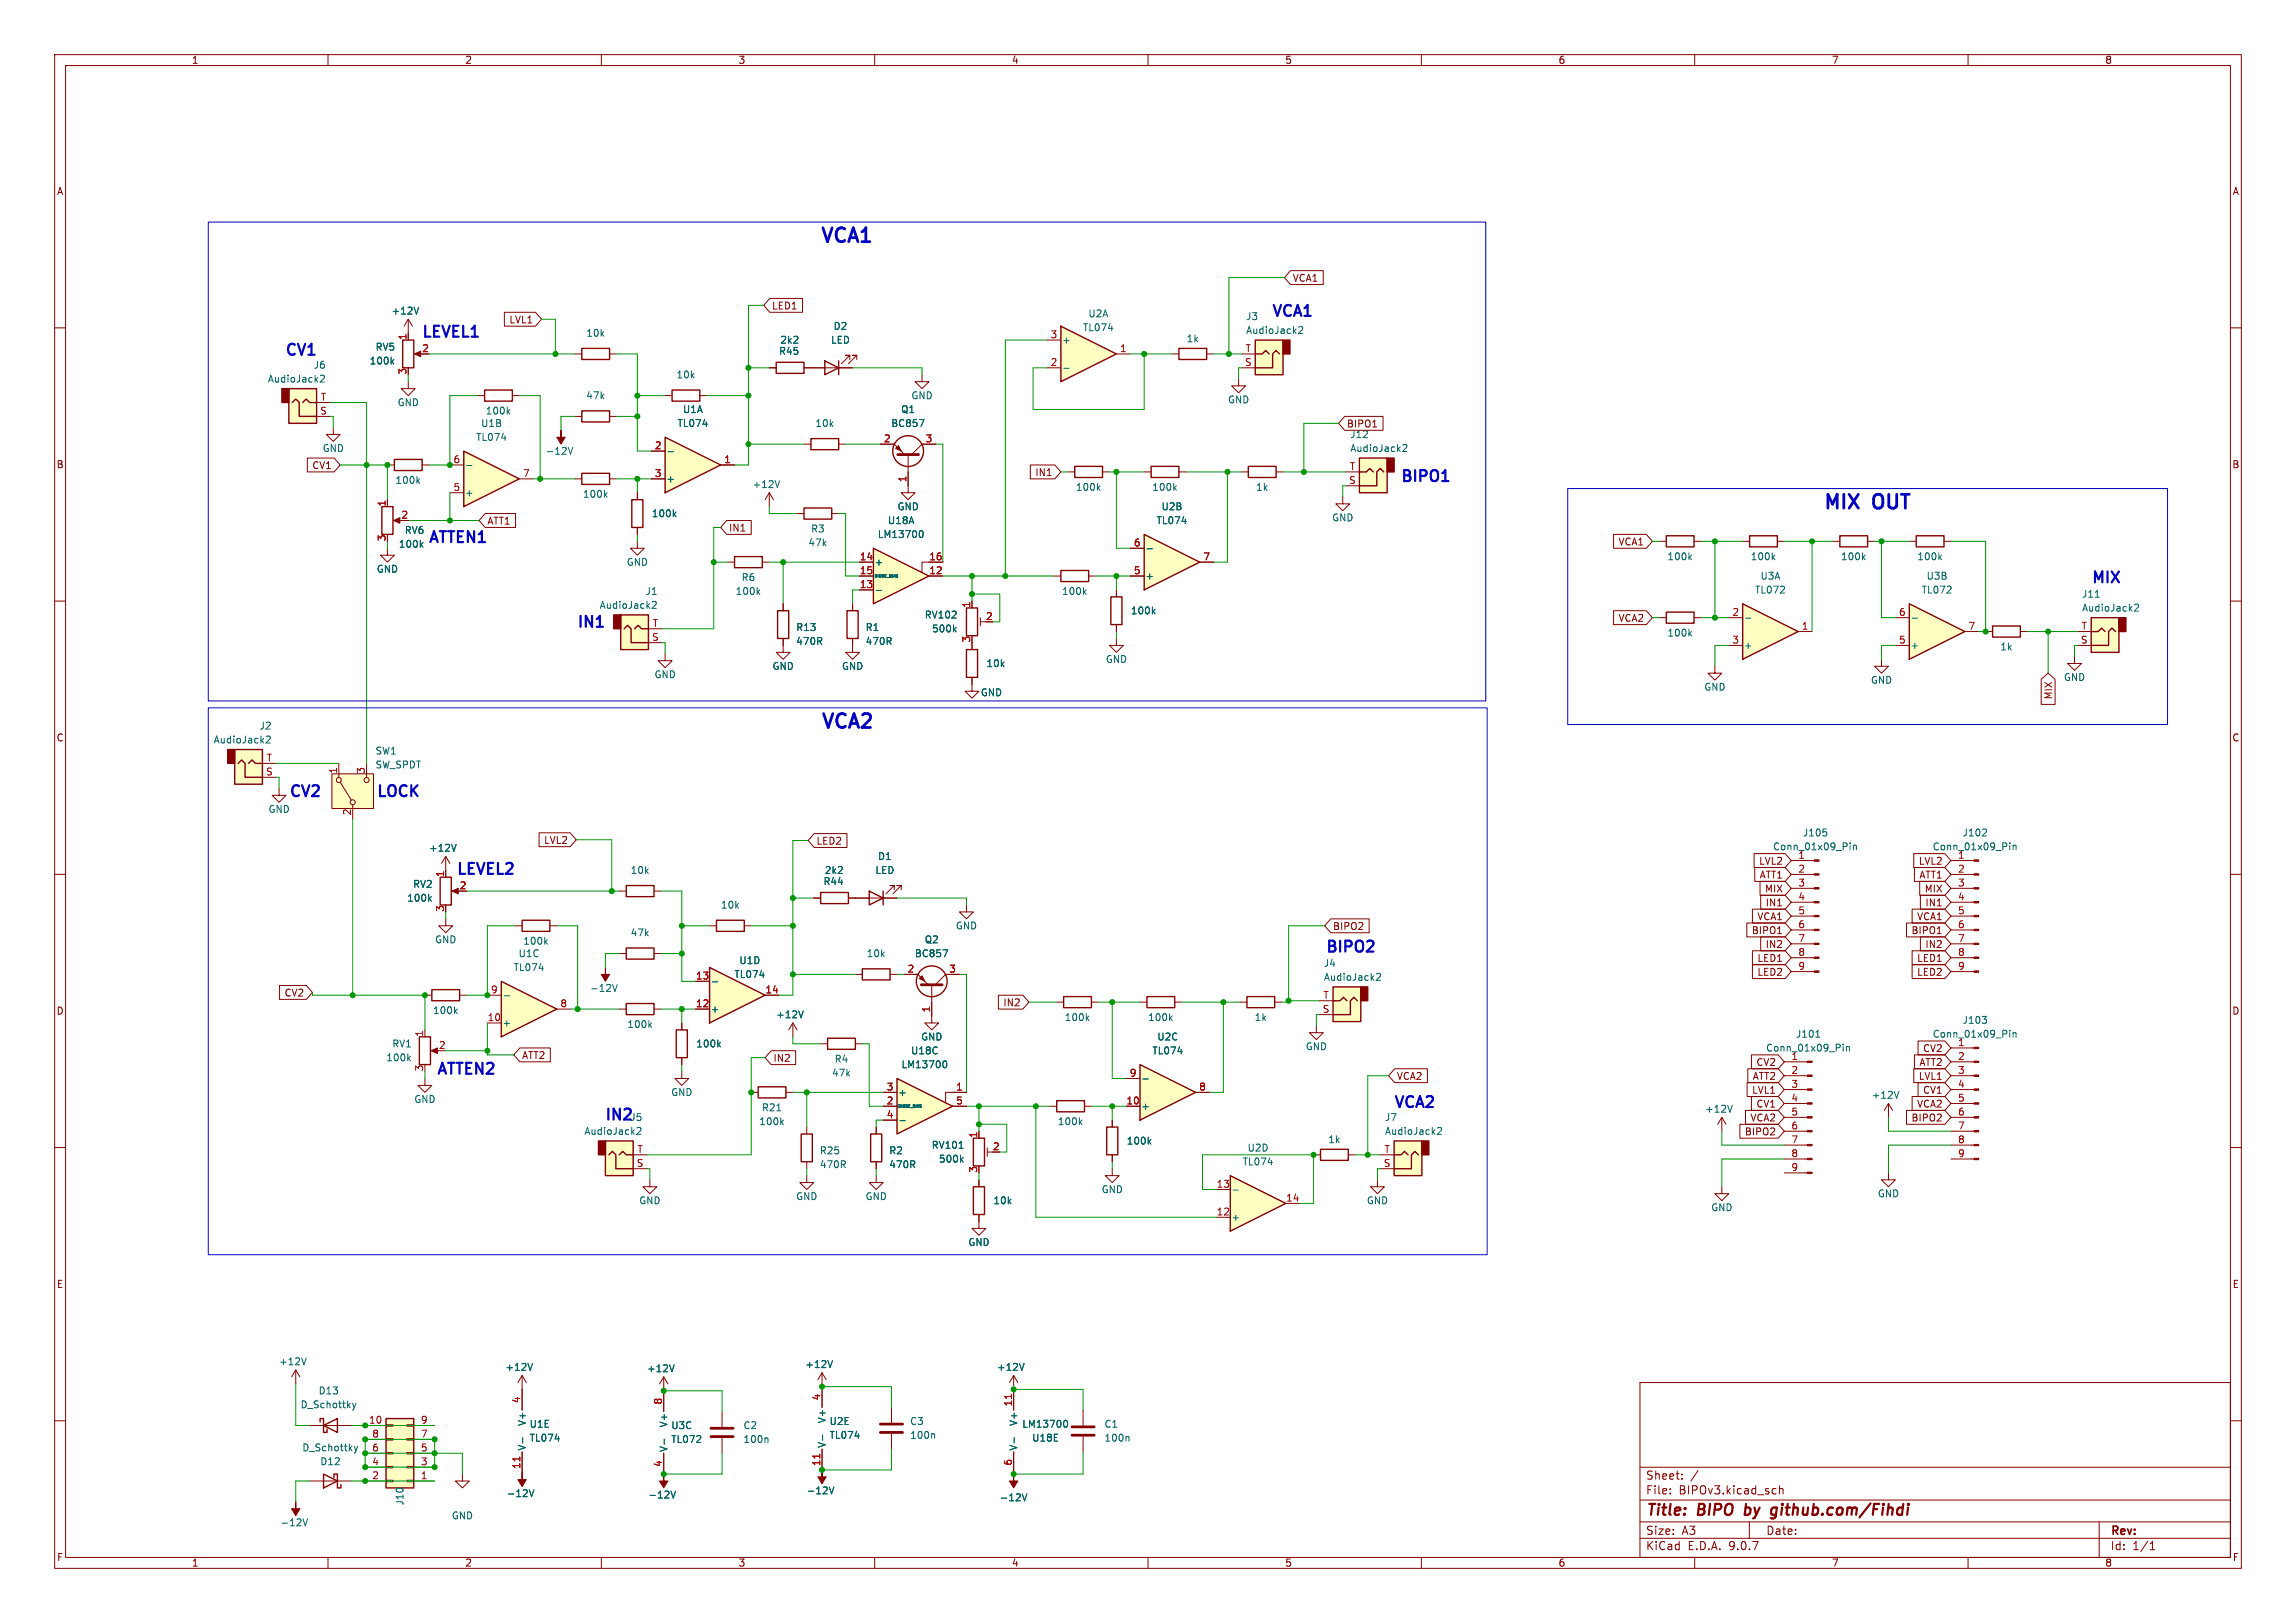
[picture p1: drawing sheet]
<svg xmlns="http://www.w3.org/2000/svg" width="420mm" height="297mm" viewBox="0 0 420 297" stroke-linecap="round" stroke-linejoin="round" font-family="sans-serif">
<defs><g id="words">
<g font-size="3.5" fill="#0000c2">
<text x="149.8" y="45.7">VCA1</text>
<text x="342.7" y="94.4">OUT</text>
<text x="149.9" y="134.6">VCA2</text>
</g>
<g font-size="2.8" fill="#0000c2">
<text x="232.4" y="58.5">VCA1</text>
<text x="51.9" y="65.6">CV1</text>
<text x="76.9" y="62.3">LEVEL1</text>
<text x="256" y="88.7">BIPO1</text>
<text x="78.1" y="99.9">ATTEN1</text>
<text x="382.3" y="107.3">MIX</text>
<text x="105.3" y="115.4">IN1</text>
<text x="52.7" y="146.4">CV2</text>
<text x="68.6" y="146.4">LOCK</text>
<text x="83.3" y="160.6">LEVEL2</text>
<text x="242.3" y="174.8">BIPO2</text>
<text x="79.7" y="197.2">ATTEN2</text>
<text x="254.8" y="203.3">VCA2</text>
<text x="110.4" y="205.6">IN2</text>
</g>
<g font-size="2.8" fill="#840000">
<text x="301" y="277.9">Title:</text>
<text x="310.6" y="277.9">BIPO</text>
<text x="320" y="277.9">by</text>
<text x="325.7" y="277.9">github.com/Fihdi</text>
</g>
<g font-size="2.1" fill="#840000">
<text x="301" y="273.7">File:</text>
<text x="301" y="271">Sheet:</text>
<text x="307.1" y="273.7">BIPOv3.kicad_sch</text>
<text x="301" y="281.1">Size:</text>
<text x="307.6" y="281.1">A3</text>
<text x="323" y="281.1">Date:</text>
<text x="386" y="281.3">Rev:</text>
<text x="301" y="283.9">KiCad</text>
<text x="308.7" y="283.9">E.D.A.</text>
<text x="316.3" y="283.9">9.0.7</text>
<text x="386" y="283.9">Id:</text>
<text x="390.1" y="283.9">1/1</text>
</g>
<g font-size="1.8" fill="#840000">
<text x="35" y="11.9">1</text>
<text x="85" y="11.9">2</text>
<text x="135" y="11.9">3</text>
<text x="185" y="11.9">4</text>
<text x="235" y="11.9">5</text>
<text x="285" y="11.9">6</text>
<text x="335" y="11.9">7</text>
<text x="385" y="11.9">8</text>
<text x="10.3" y="35.9">A</text>
<text x="408.3" y="35.9">A</text>
<text x="236.4" y="51.8">VCA1</text>
<text x="93.1" y="59.4">LVL1</text>
<text x="141.1" y="56.8">LED1</text>
<text x="246.3" y="78.4">BIPO1</text>
<text x="10.3" y="85.9">B</text>
<text x="57" y="86">CV1</text>
<text x="189.3" y="87.3">IN1</text>
<text x="408.2" y="85.9">B</text>
<text x="89.1" y="96.2">ATT1</text>
<text x="133.3" y="97.5">IN1</text>
<text x="296" y="100">VCA1</text>
<text x="296" y="114">VCA2</text>
<text x="375.6" y="128.1" transform="rotate(-90 375.6 128.1)">MIX</text>
<text x="10.3" y="135.9">C</text>
<text x="408.2" y="135.9">C</text>
<text x="99.4" y="154.6">LVL2</text>
<text x="149.3" y="154.8">LED2</text>
<text x="321.7" y="158.4">LVL2</text>
<text x="321.8" y="161">ATT1</text>
<text x="350.9" y="158.4">LVL2</text>
<text x="351" y="161">ATT1</text>
<text x="322.8" y="163.5">MIX</text>
<text x="322.9" y="166.1">IN1</text>
<text x="352" y="163.5">MIX</text>
<text x="352.1" y="166.1">IN1</text>
<text x="243.7" y="170.4">BIPO2</text>
<text x="320.3" y="171.1">BIPO1</text>
<text x="321.4" y="168.6">VCA1</text>
<text x="322.9" y="173.7">IN2</text>
<text x="349.6" y="171.1">BIPO1</text>
<text x="350.6" y="168.6">VCA1</text>
<text x="352.1" y="173.7">IN2</text>
<text x="321.4" y="178.8">LED2</text>
<text x="321.4" y="176.2">LED1</text>
<text x="350.6" y="178.8">LED2</text>
<text x="350.6" y="176.2">LED1</text>
<text x="10.3" y="185.9">D</text>
<text x="51.9" y="182.6">CV2</text>
<text x="183.4" y="184.3">IN2</text>
<text x="408.2" y="185.9">D</text>
<text x="95.4" y="194">ATT2</text>
<text x="141.4" y="194.5">IN2</text>
<text x="255.4" y="197.8">VCA2</text>
<text x="320.5" y="197.8">ATT2</text>
<text x="321.2" y="195.3">CV2</text>
<text x="350.9" y="197.8">LVL1</text>
<text x="351" y="195.3">ATT2</text>
<text x="351.7" y="192.7">CV2</text>
<text x="320.4" y="200.3">LVL1</text>
<text x="321.2" y="202.9">CV1</text>
<text x="350.6" y="202.9">VCA2</text>
<text x="351.7" y="200.3">CV1</text>
<text x="319.1" y="208">BIPO2</text>
<text x="320.1" y="205.4">VCA2</text>
<text x="349.6" y="205.4">BIPO2</text>
<text x="10.3" y="235.9">E</text>
<text x="408.3" y="235.9">E</text>
<text x="10.3" y="285.9">F</text>
<text x="35" y="286.9">1</text>
<text x="85" y="286.9">2</text>
<text x="135" y="286.9">3</text>
<text x="185" y="286.9">4</text>
<text x="235" y="286.9">5</text>
<text x="285" y="286.9">6</text>
<text x="335" y="286.9">7</text>
<text x="385" y="286.9">8</text>
<text x="408.3" y="285.9">F</text>
</g>
<g font-size="1.8" fill="#006464">
<text x="71.5" y="57.8">+12V</text>
<text x="199" y="58.3">U2A</text>
<text x="227.8" y="58.8">J3</text>
<text x="68.6" y="64.4">RV5</text>
<text x="107.1" y="61.8">10k</text>
<text x="142.4" y="65.1">R45</text>
<text x="142.6" y="63.1">2k2</text>
<text x="151.9" y="63.1">LED</text>
<text x="152.4" y="60.6">D2</text>
<text x="194.2" y="63.1">+</text>
<text x="198" y="60.8">TL074</text>
<text x="217" y="62.8">1k</text>
<text x="227.8" y="61.3">AudioJack2</text>
<text x="48.9" y="70.2">AudioJack2</text>
<text x="57.3" y="67.7">J6</text>
<text x="67.5" y="66.9">100k</text>
<text x="123.7" y="69.4">10k</text>
<text x="72.6" y="74.5">GND</text>
<text x="88.8" y="76">100k</text>
<text x="107.1" y="73.3">47k</text>
<text x="124.8" y="75.8">U1A</text>
<text x="164.7" y="75.8">Q1</text>
<text x="166.6" y="73.3">GND</text>
<text x="224.5" y="74">GND</text>
<text x="58.9" y="82.9">GND</text>
<text x="87" y="80.9">TL074</text>
<text x="87.9" y="78.3">U1B</text>
<text x="99.7" y="83.4">-12V</text>
<text x="123.8" y="78.3">TL074</text>
<text x="149.1" y="78.3">10k</text>
<text x="162.9" y="78.3">BC857</text>
<text x="246.9" y="80.4">J12</text>
<text x="246.9" y="82.9">AudioJack2</text>
<text x="72.2" y="88.7">100k</text>
<text x="121.8" y="88.5">+</text>
<text x="137.6" y="89.5">+12V</text>
<text x="85" y="91">+</text>
<text x="106.5" y="91.3">100k</text>
<text x="119.1" y="94.8">100k</text>
<text x="164.1" y="93.6">GND</text>
<text x="196.7" y="90">100k</text>
<text x="210.7" y="90">100k</text>
<text x="212.4" y="93.6">U2B</text>
<text x="229.7" y="90">1k</text>
<text x="243.6" y="95.6">GND</text>
<text x="72.9" y="100.4">100k</text>
<text x="73.9" y="97.9">RV6</text>
<text x="147.8" y="100.2">47k</text>
<text x="148.3" y="97.6">R3</text>
<text x="160.5" y="98.7">LM13700</text>
<text x="162.3" y="96.1">U18A</text>
<text x="211.5" y="96.1">TL074</text>
<text x="68.8" y="105">GND</text>
<text x="114.5" y="103.7">GND</text>
<text x="135.6" y="106.5">R6</text>
<text x="159.9" y="103.7">+</text>
<text x="209.4" y="106.3">+</text>
<text x="304.9" y="102.7">100k</text>
<text x="320.2" y="102.7">100k</text>
<text x="321.9" y="106.3">U3A</text>
<text x="336.7" y="102.7">100k</text>
<text x="350.6" y="102.7">100k</text>
<text x="352.3" y="106.3">U3B</text>
<text x="109.6" y="111.6">AudioJack2</text>
<text x="118" y="109.1">J1</text>
<text x="134.5" y="109.1">100k</text>
<text x="169.1" y="113.4">RV102</text>
<text x="194.2" y="109.1">100k</text>
<text x="206.8" y="112.6">100k</text>
<text x="320.9" y="108.8">TL072</text>
<text x="351.4" y="108.8">TL072</text>
<text x="380.8" y="109.6">J11</text>
<text x="380.8" y="112.1">AudioJack2</text>
<text x="145.6" y="118.2">470R</text>
<text x="145.6" y="115.7">R13</text>
<text x="158.3" y="115.7">R1</text>
<text x="158.3" y="118.2">470R</text>
<text x="170.4" y="115.9">500k</text>
<text x="304.9" y="116.7">100k</text>
<text x="318.9" y="119">+</text>
<text x="349.4" y="119">+</text>
<text x="365.8" y="119.2">1k</text>
<text x="119.6" y="124.3">GND</text>
<text x="141.2" y="122.8">GND</text>
<text x="153.9" y="122.8">GND</text>
<text x="180.3" y="122.3">10k</text>
<text x="202.2" y="121.5">GND</text>
<text x="342.1" y="125.3">GND</text>
<text x="377.4" y="124.8">GND</text>
<text x="179.3" y="127.6">GND</text>
<text x="311.7" y="126.6">GND</text>
<text x="39" y="136.2">AudioJack2</text>
<text x="47.4" y="133.7">J2</text>
<text x="68.6" y="138.3">SW1</text>
<text x="68.6" y="140.8">SW_SPDT</text>
<text x="49" y="148.9">GND</text>
<text x="324.2" y="155.8">Conn_01x09_Pin</text>
<text x="329.7" y="153.3">J105</text>
<text x="353.4" y="155.8">Conn_01x09_Pin</text>
<text x="358.9" y="153.3">J102</text>
<text x="78.4" y="156.1">+12V</text>
<text x="115.3" y="160.1">10k</text>
<text x="150.8" y="160.1">2k2</text>
<text x="160" y="160.1">LED</text>
<text x="160.5" y="157.6">D1</text>
<text x="328.9" y="157.2">1</text>
<text x="358.1" y="157.2">1</text>
<text x="74.4" y="165.2">100k</text>
<text x="75.5" y="162.7">RV2</text>
<text x="131.8" y="166.5">10k</text>
<text x="150.5" y="162.2">R44</text>
<text x="79.5" y="172.8">GND</text>
<text x="95.6" y="173.1">100k</text>
<text x="115.3" y="171.6">47k</text>
<text x="169.1" y="172.8">Q2</text>
<text x="174.7" y="170.3">GND</text>
<text x="93.9" y="177.9">TL074</text>
<text x="94.8" y="175.4">U1C</text>
<text x="134.2" y="179.2">TL074</text>
<text x="135.2" y="176.6">U1D</text>
<text x="158.4" y="175.4">10k</text>
<text x="167.2" y="175.4">BC857</text>
<text x="242.1" y="177.1">J4</text>
<text x="242.1" y="179.7">AudioJack2</text>
<text x="79.1" y="185.8">100k</text>
<text x="107.8" y="181.7">-12V</text>
<text x="129.9" y="185.5">+</text>
<text x="71.7" y="191.9">RV1</text>
<text x="91.8" y="188.1">+</text>
<text x="114.7" y="188.3">100k</text>
<text x="127.3" y="191.9">100k</text>
<text x="141.9" y="186.5">+12V</text>
<text x="168.4" y="190.6">GND</text>
<text x="194.7" y="187">100k</text>
<text x="209.9" y="187">100k</text>
<text x="211.6" y="190.6">U2C</text>
<text x="229.4" y="187">1k</text>
<text x="328.4" y="190.1">J101</text>
<text x="353.4" y="190.1">Conn_01x09_Pin</text>
<text x="358.1" y="191.5">1</text>
<text x="358.9" y="187.6">J103</text>
<text x="70.6" y="194.4">100k</text>
<text x="152.1" y="197.2">47k</text>
<text x="152.6" y="194.7">R4</text>
<text x="164.8" y="195.7">LM13700</text>
<text x="166.6" y="193.1">U18C</text>
<text x="210.7" y="193.1">TL074</text>
<text x="238.8" y="192.4">GND</text>
<text x="323" y="192.6">Conn_01x09_Pin</text>
<text x="327.6" y="194.1">1</text>
<text x="75.7" y="202">GND</text>
<text x="122.7" y="200.8">GND</text>
<text x="139.3" y="203.6">R21</text>
<text x="164.2" y="200.8">+</text>
<text x="208.7" y="203.3">+</text>
<text x="311.8" y="203.8">+12V</text>
<text x="342.3" y="201.3">+12V</text>
<text x="106.8" y="207.9">AudioJack2</text>
<text x="115.2" y="205.3">J5</text>
<text x="138.8" y="206.1">100k</text>
<text x="193.4" y="206.1">100k</text>
<text x="206" y="209.7">100k</text>
<text x="242.9" y="209.4">1k</text>
<text x="253.2" y="205.3">J7</text>
<text x="253.2" y="207.9">AudioJack2</text>
<text x="149.9" y="214">470R</text>
<text x="149.9" y="211.4">R25</text>
<text x="162.6" y="211.4">R2</text>
<text x="162.6" y="214">470R</text>
<text x="170.3" y="210.4">RV101</text>
<text x="171.7" y="213">500k</text>
<text x="227.2" y="213.5">TL074</text>
<text x="228.1" y="210.9">U2D</text>
<text x="116.8" y="220.6">GND</text>
<text x="145.5" y="219.8">GND</text>
<text x="158.2" y="219.8">GND</text>
<text x="181.6" y="220.6">10k</text>
<text x="201.4" y="218.5">GND</text>
<text x="249.9" y="220.6">GND</text>
<text x="312.9" y="221.8">GND</text>
<text x="343.4" y="219.3">GND</text>
<text x="225.2" y="223.6">+</text>
<text x="177" y="228.2">GND</text>
<text x="51" y="250">+12V</text>
<text x="92.4" y="251.1">+12V</text>
<text x="118.3" y="251.3">+12V</text>
<text x="147.2" y="250.5">+12V</text>
<text x="182.3" y="251.1">+12V</text>
<text x="54.9" y="257.9">D_Schottky</text>
<text x="58.2" y="255.4">D13</text>
<text x="96.4" y="261.1" transform="rotate(-90 96.4 261.1)">V+</text>
<text x="96.8" y="261.5">U1E</text>
<text x="122.3" y="261.3" transform="rotate(-90 122.3 261.3)">V+</text>
<text x="122.7" y="261.7">U3C</text>
<text x="135.9" y="261.7">C2</text>
<text x="151.2" y="260.5" transform="rotate(-90 151.2 260.5)">V+</text>
<text x="151.6" y="261">U2E</text>
<text x="151.6" y="263.5">TL074</text>
<text x="166.4" y="261">C3</text>
<text x="166.4" y="263.5">100n</text>
<text x="186.3" y="261.1" transform="rotate(-90 186.3 261.1)">V+</text>
<text x="186.9" y="261.5">LM13700</text>
<text x="201.9" y="261.5">C1</text>
<text x="55.2" y="265.8">D_Schottky</text>
<text x="58.5" y="268.3">D12</text>
<text x="96.4" y="265.6" transform="rotate(-90 96.4 265.6)">V-</text>
<text x="96.8" y="264">TL074</text>
<text x="122.3" y="265.8" transform="rotate(-90 122.3 265.8)">V-</text>
<text x="122.7" y="264.3">TL072</text>
<text x="135.9" y="264.3">100n</text>
<text x="151.2" y="265" transform="rotate(-90 151.2 265)">V-</text>
<text x="186.3" y="265.6" transform="rotate(-90 186.3 265.6)">V-</text>
<text x="188.7" y="264">U18E</text>
<text x="201.9" y="264">100n</text>
<text x="74" y="275.6" transform="rotate(-90 74 275.6)">J10</text>
<text x="92.6" y="274.2">-12V</text>
<text x="118.5" y="274.4">-12V</text>
<text x="147.5" y="273.7">-12V</text>
<text x="182.8" y="274.9">-12V</text>
<text x="51.2" y="279.5">-12V</text>
<text x="82.5" y="278.2">GND</text>
</g>
<g font-size="1.8" fill="#a90000">
<text x="74.4" y="62.3" transform="rotate(-90 74.4 62.3)">1</text>
<text x="77.1" y="64.5">2</text>
<text x="192.1" y="62">3</text>
<text x="204.8" y="64.5">1</text>
<text x="227.8" y="64.5">T</text>
<text x="74.4" y="68.7" transform="rotate(-90 74.4 68.7)">3</text>
<text x="192.1" y="67.1">2</text>
<text x="227.6" y="67.1">S</text>
<text x="58.5" y="75.9">S</text>
<text x="58.6" y="73.4">T</text>
<text x="119.7" y="82.3">2</text>
<text x="161.6" y="81">2</text>
<text x="169.2" y="81">3</text>
<text x="82.9" y="89.9">5</text>
<text x="82.9" y="84.8">6</text>
<text x="95.6" y="87.4">7</text>
<text x="119.7" y="87.4">3</text>
<text x="132.4" y="84.8">1</text>
<text x="165.9" y="88.3" transform="rotate(-90 165.9 88.3)">1</text>
<text x="246.7" y="88.6">S</text>
<text x="246.8" y="86.1">T</text>
<text x="70.6" y="92.8" transform="rotate(-90 70.6 92.8)">1</text>
<text x="73.3" y="95">2</text>
<text x="70.6" y="99.1" transform="rotate(-90 70.6 99.1)">3</text>
<text x="207.3" y="100.1">6</text>
<text x="157.2" y="107.7">13</text>
<text x="157.2" y="105.2">15</text>
<text x="157.2" y="102.6">14</text>
<text x="169.9" y="105.2">12</text>
<text x="169.9" y="102.6">16</text>
<text x="207.3" y="105.2">5</text>
<text x="220" y="102.6">7</text>
<text x="177.5" y="111.3" transform="rotate(-90 177.5 111.3)">1</text>
<text x="180.3" y="113.5">2</text>
<text x="316.8" y="112.8">2</text>
<text x="347.3" y="112.8">6</text>
<text x="119.2" y="117.3">S</text>
<text x="119.3" y="114.8">T</text>
<text x="177.5" y="117.7" transform="rotate(-90 177.5 117.7)">3</text>
<text x="316.8" y="117.9">3</text>
<text x="329.5" y="115.3">1</text>
<text x="347.3" y="117.9">5</text>
<text x="360" y="115.3">7</text>
<text x="380.5" y="117.9">S</text>
<text x="380.7" y="115.3">T</text>
<text x="48.6" y="142">S</text>
<text x="48.7" y="139.4">T</text>
<text x="61.7" y="141.7" transform="rotate(-90 61.7 141.7)">1</text>
<text x="66.8" y="141.7" transform="rotate(-90 66.8 141.7)">3</text>
<text x="64.3" y="149.3" transform="rotate(-90 64.3 149.3)">2</text>
<text x="81.3" y="160.6" transform="rotate(-90 81.3 160.6)">1</text>
<text x="328.9" y="159.8">2</text>
<text x="358.1" y="159.8">2</text>
<text x="81.3" y="166.9" transform="rotate(-90 81.3 166.9)">3</text>
<text x="84" y="162.8">2</text>
<text x="328.9" y="162.3">3</text>
<text x="328.9" y="164.8">4</text>
<text x="328.9" y="167.4">5</text>
<text x="358.1" y="162.3">3</text>
<text x="358.1" y="164.8">4</text>
<text x="358.1" y="167.4">5</text>
<text x="328.9" y="169.9">6</text>
<text x="328.9" y="172.5">7</text>
<text x="358.1" y="169.9">6</text>
<text x="358.1" y="172.5">7</text>
<text x="127.2" y="179.3">13</text>
<text x="165.9" y="178.1">2</text>
<text x="173.5" y="178.1">3</text>
<text x="328.9" y="175">8</text>
<text x="328.9" y="177.5">9</text>
<text x="358.1" y="175">8</text>
<text x="358.1" y="177.5">9</text>
<text x="89.7" y="181.9">9</text>
<text x="102.4" y="184.4">8</text>
<text x="127.2" y="184.4">12</text>
<text x="139.9" y="181.9">14</text>
<text x="170.2" y="185.4" transform="rotate(-90 170.2 185.4)">1</text>
<text x="241.9" y="185.4">S</text>
<text x="242" y="182.9">T</text>
<text x="77.5" y="189.8" transform="rotate(-90 77.5 189.8)">1</text>
<text x="89.1" y="186.9">10</text>
<text x="77.5" y="196.2" transform="rotate(-90 77.5 196.2)">3</text>
<text x="80.2" y="192">2</text>
<text x="206.6" y="197.1">9</text>
<text x="327.6" y="196.6">2</text>
<text x="358.1" y="194.1">2</text>
<text x="358.1" y="196.6">3</text>
<text x="162.1" y="202.2">2</text>
<text x="162.1" y="199.6">3</text>
<text x="174.8" y="202.2">5</text>
<text x="174.8" y="199.6">1</text>
<text x="206" y="202.2">10</text>
<text x="219.3" y="199.6">8</text>
<text x="327.6" y="199.1">3</text>
<text x="327.6" y="201.7">4</text>
<text x="358.1" y="199.1">4</text>
<text x="358.1" y="201.7">5</text>
<text x="162.1" y="204.7">4</text>
<text x="178.8" y="208.4" transform="rotate(-90 178.8 208.4)">1</text>
<text x="327.6" y="204.2">5</text>
<text x="327.6" y="206.8">6</text>
<text x="327.6" y="209.3">7</text>
<text x="358.1" y="204.2">6</text>
<text x="358.1" y="206.8">7</text>
<text x="358.1" y="209.3">8</text>
<text x="116.4" y="213.6">S</text>
<text x="116.5" y="211.1">T</text>
<text x="178.8" y="214.7" transform="rotate(-90 178.8 214.7)">3</text>
<text x="181.5" y="210.6">2</text>
<text x="253" y="213.6">S</text>
<text x="253.2" y="211.1">T</text>
<text x="327.6" y="211.8">8</text>
<text x="327.6" y="214.4">9</text>
<text x="358.1" y="211.8">9</text>
<text x="222.5" y="217.4">13</text>
<text x="235.2" y="220">14</text>
<text x="222.5" y="222.5">12</text>
<text x="95.2" y="256.9" transform="rotate(-90 95.2 256.9)">4</text>
<text x="121.2" y="257.1" transform="rotate(-90 121.2 257.1)">8</text>
<text x="150.1" y="256.4" transform="rotate(-90 150.1 256.4)">4</text>
<text x="185.2" y="257.5" transform="rotate(-90 185.2 257.5)">11</text>
<text x="67.4" y="260.6">10</text>
<text x="68" y="263.1">8</text>
<text x="76.9" y="263.1">7</text>
<text x="76.9" y="260.6">9</text>
<text x="68" y="268.2">4</text>
<text x="68" y="265.7">6</text>
<text x="76.9" y="268.2">3</text>
<text x="76.9" y="265.7">5</text>
<text x="95.2" y="268.9" transform="rotate(-90 95.2 268.9)">11</text>
<text x="121.2" y="268.5" transform="rotate(-90 121.2 268.5)">4</text>
<text x="150.1" y="268.4" transform="rotate(-90 150.1 268.4)">11</text>
<text x="185.2" y="268.3" transform="rotate(-90 185.2 268.3)">6</text>
<text x="68" y="270.8">2</text>
<text x="76.9" y="270.8">1</text>
</g>
<g font-size=".7" fill="#006464">
<text x="159.9" y="105.9">DIODE_BIAS</text>
<text x="164.2" y="202.9">DIODE_BIAS</text>
</g>
</g></defs>
<g fill="none" stroke="#840000" stroke-width=".18">
<path d="M10 10h400v277h-400zM12 12h396v273h-396zM60 10v2M110 10v2M160 10v2M210 10v2M260 10v2M310 10v2M360 10v2M10 60h2M140.7 67.3h1.3M147.1 67.3h1.2"/>
<path d="M168.7 68.6v1.3h1.2l-1.2 1.2-1.3-1.2h1.3M408 60h2M10 110h2M177.8 117.6v1.3M204.2 116.8v1.3h1.3l-1.3 1.3-1.3-1.3h1.3M408 110h2M177.8 124v1.2M10 160h2M408 160h2M113.3 174.5h1.3M119.6 174.5h1.3M124.7 187.2v1.3"/>
<path d="M124.7 193.5v1.3M10 210h2M408 210h2M54.1 250.7l-.8 1.3M54.1 250.7l.8 1.3M54.1 250.7v2.5M121.4 254.5v3.8M150.4 251.2v6.4M150.4 251.2l-.8 1.3M150.4 251.2l.7 1.3M300 253h108v32h-108zM10 260h2"/>
<path d="M121.4 265.9v3.8M150.4 265.2v3.8M300 278.5h108M300 274.5h108M300 268.5h108M305.5 273.2v.2M305.5 272.5v.1M307.7 270.5v.2M307.7 269.8v.1M310.6 269.1l-1.3 1.9M320 278.5v3M324.7 272.4l.2 .1"/>
<path d="M324.9 273.3l-.2 .1M325.5 271.9v1.5M325.5 272.5l.2-.1 .4 .1 .1 .9M384 278.5v6.5M408 260h2M60 285v2M110 285v2M160 285v2M210 285v2M260 285v2M300 281.5h108M310 285v2"/>
<path d="M360 285v2M393.3 283.6h.9M393.3 282.5l.4-.4v1.5"/>
</g>
<path d="M319.2 277.1l.1 .1M319.4 275.2l-.3 2M324.5 275.9h.3M324.8 277.5l-.4 .4M324.9 277.1l-.6 .1" fill="none" stroke="#840000" stroke-width=".4"/>
<path d="M112.1 180.2l.4 1.2 .4-1.2M131.4 191.1l.4 .5M131.8 190.7l-.5 .5M56 248.5l-.4 1.3M152.3 249l-.4 1.3M121.5 263.4v.9M122.7 272.9l.5 1.2 .4-1.2M150.5 262.6v1M151.7 272.1l.4 1.3 .4-1.3M187 273.4l.4 1.2 .4-1.2" fill="none" stroke="#006464" stroke-width=".18"/>
<path d="M142 66.3h5.1v2h-5.1zM176.8 118.9h2v5.1h-2zM114.6 173.5h5v2h-5zM123.7 188.5h2v5h-2z" fill="none" stroke="#840000" stroke-width=".25"/>
<g fill="#840000" stroke="#840000" stroke-width=".18">
<path d="M121.4 269.7v1.3h.8l-.8 1.3-.8-1.3h.8z"/>
<path d="M150.4 269v1.3h.7l-.7 1.2-.8-1.2h.8z"/>
<path d="M110.7 177v1.3h.8l-.8 1.3-.7-1.3h.7z"/>
<path d="M185.4 269.7v1.3h.8l-.8 1.3-.7-1.3h.7z"/>
</g>
<path d="M150 266.1v.7" fill="none" stroke="#a90000" stroke-width=".18"/>
<path d="M229.6 62.2h5.1v6.4h-5.1z" fill="#ffffc2"/>
<path d="M234.7 62.2h1.3v2.6h-1.3z" fill="#840000" stroke="#840000" stroke-width=".25"/>
<path d="M229.6 62.2h5.1v6.4h-5.1zM229.6 64.8h1.3l.6-.7 .7 .7M234.1 64.8l-.7-.7-.6 .7v2.5h-3.2M95.5 168.4h5.1v2h-5.1z" fill="none" stroke="#840000" stroke-width=".25"/>
<path d="M227.1 67.3h2.5M227.1 64.8h2.5M94.2 169.4h1.3M100.6 169.4h1.3" fill="none" stroke="#840000" stroke-width=".18"/>
<path d="M237.6 59.9l.4-.1 .3 .3-.8 .9h.8M99.8 172.3l.3 .5M100.1 171.9l-.5 .5" fill="none" stroke="#006464" stroke-width=".18"/>
<path d="M91.7 179.6l10.2 5.1-10.2 5z" fill="#ffffc2"/>
<path d="M80.5 160.5h2v5.1h-2zM91.7 179.6l10.2 5.1-10.2 5zM114.6 162.1h5v2h-5zM76.7 189.7h2v5.1h-2zM79 181.1h5.1v2h-5.1zM114.6 183.6h5v2.1h-5z" fill="none" stroke="#840000" stroke-width=".25"/>
<g fill="none" stroke="#840000" stroke-width=".18">
<path d="M81.5 159.3v1.2M81.5 168.1v1.3h1.3l-1.3 1.3-1.2-1.3h1.2M83.1 163.1h1M113.3 163.1h1.3M119.6 163.1h1.3M77.7 182.1h1.3M77.7 188.5v1.2M79.2 192.3h1.1M84.1 182.1h1.2M89.2 187.2h2.5M89.2 182.1h2.5M101.9 184.7h2.5"/>
<path d="M113.3 184.7h1.3M119.6 184.7h1.3M185.4 251.7v6.4M185.4 251.7l-.7 1.3M185.4 251.7l.8 1.3M198.1 258.1v2.8M185.4 265.7v3.8M198.1 262.9v2.8"/>
</g>
<g fill="none" stroke="#006464" stroke-width=".18">
<path d="M78.5 164.4l.4 .5M78.9 164.1l-.5 .5M74.7 193.6l.4 .5M75.1 193.3l-.5 .5M83.3 185l.3 .5M83.6 184.6l-.5 .5M92.2 182.2h1M118.8 187.5l.4 .5M119.2 187.2l-.5 .5M187.3 249.5l-.4 1.3M194.7 260l.2-.1a.68 .68 0 0 1 .4 .6 .68 .68 0 0 1-.4 .7l-.2-.1M185.5 263.1v1"/>
<path d="M206.3 262.9l.2 .2v.6"/>
</g>
<path d="M185 255.2v.7" fill="none" stroke="#a90000" stroke-width=".18"/>
<path d="M196.1 261.1h4.1M196.1 262.6h4.1" fill="none" stroke="#840000" stroke-width=".51"/>
<g fill="#840000" stroke="#840000" stroke-width=".18">
<path d="M78.9 192.3l1.1-.5v1z"/>
<path d="M82.7 163.1l1.1-.5v1z"/>
</g>
<path d="M60.7 141.6h7.6v6.4h-7.6z" fill="#ffffc2"/>
<g fill="none" stroke="#840000" stroke-width=".18">
<path d="M214.4 64.8h1.2M220.7 64.8h1.3M116.6 99.1v1.2h1.3l-1.3 1.3-1.3-1.3h1.3M227.1 86.4h1.2M233.4 86.4h1.3M204.2 108v1.2M204.2 114.3v1.3M62 139.7v2.5M67.1 139.7v2.5M60.7 141.6h7.6v6.4h-7.6zM62.2 143.1l2.1 3.3M64.5 147.3v2.6"/>
<path d="M81.5 156.7l-.7 1.3M81.5 156.7l.8 1.3M81.5 156.7v2.6M156.5 164.3h7.6M163.6 162.8v-.7h-.8h.8l-1.5 1.5M164.8 162.8v-.7h-.7h.7l-1.5 1.5M77.7 197.4v1.2h1.3l-1.3 1.3-1.2-1.3h1.2M124.7 196.1v1.3h1.3l-1.3 1.2-1.3-1.2h1.3M137.4 199.9h1.3M143.8 199.9h1.2M145 187.2l-.7 1.3M145 187.2l.8 1.3"/>
<path d="M145 187.2v2.5M121.4 252l-.8 1.2M121.4 252l.8 1.2M121.4 252v2.5"/>
<circle cx="62" cy="142.7" r=".46"/>
<circle cx="64.5" cy="146.8" r=".46"/>
<circle cx="67.1" cy="142.7" r=".46"/>
</g>
<path d="M210.9 111.9l.4 .4M211.3 111.5l-.5 .5M83.4 154.5l-.4 1.3M146.9 185l-.4 1.3M142.1 203.3h.7M142.9 205.3l.4 .5M143.3 205l-.5 .4M123.3 249.8l-.4 1.2" fill="none" stroke="#006464" stroke-width=".18"/>
<path d="M215.6 63.8h5.1v2h-5.1zM228.3 85.3h5.1v2.1h-5.1zM203.2 109.2h2v5.1h-2zM159 163.1l2.5 1.2-2.5 1.3zM161.5 163.1v2.5M138.7 198.9h5.1v2h-5.1z" fill="none" stroke="#840000" stroke-width=".25"/>
<path d="M113.5 112.5h5.1v6.4h-5.1z" fill="#ffffc2"/>
<path d="M112.3 112.5h1.2v2.6h-1.2z" fill="#840000" stroke="#840000" stroke-width=".25"/>
<path d="M113.5 112.5h5.1v6.4h-5.1zM114.2 115.1l.6-.7 .6 .7v2.5h3.2M116.1 115.1l.6-.7 .6 .7h1.3M157.7 177.3h5.1v2h-5.1zM151.4 190h5.1v2h-5.1z" fill="none" stroke="#840000" stroke-width=".25"/>
<path d="M118.6 117.6h2.6M118.6 115.1h2.6M121.7 119.6v1.3h-1.3l1.3 1.3 1.2-1.3h-1.2M156.5 178.3h1.2M162.8 178.3h1.3M150.1 191h1.3M156.5 191h1.2M315 217.2v1.2h1.2l-1.2 1.3-1.3-1.3h1.3" fill="none" stroke="#840000" stroke-width=".18"/>
<path d="M119.3 110.2l.5-.1 .2 .3-.7 .9h.7" fill="none" stroke="#006464" stroke-width=".18"/>
<path d="M209.3 97.8l10.2 5.1-10.2 5.1z" fill="#ffffc2"/>
<path d="M106.4 86.6h5.1v2h-5.1zM209.3 97.8l10.2 5.1-10.2 5.1z" fill="none" stroke="#840000" stroke-width=".25"/>
<path d="M105.2 87.6h1.2M111.5 87.6h1.3M206.8 105.4h2.5M206.8 100.3h2.5M219.5 102.9h2.5M118.9 215.9v1.3h-1.3l1.3 1.2 1.2-1.2h-1.2" fill="none" stroke="#840000" stroke-width=".18"/>
<path d="M110.7 90.5l.4 .5M111.1 90.2l-.5 .4M209.8 100.4h1" fill="none" stroke="#006464" stroke-width=".18"/>
<path d="M110.7 208.8h5.1v6.3h-5.1z" fill="#ffffc2"/>
<path d="M109.5 208.8h1.2v2.5h-1.2z" fill="#840000" stroke="#840000" stroke-width=".25"/>
<path d="M110.7 208.8h5.1v6.3h-5.1zM111.4 211.3l.6-.6 .6 .6v2.6h3.2M113.3 211.3l.6-.6 .7 .6h1.2" fill="none" stroke="#840000" stroke-width=".25"/>
<path d="M115.8 213.9h2.6M115.8 211.3h2.6" fill="none" stroke="#840000" stroke-width=".18"/>
<path d="M116.5 206.4l.5-.1 .2 .4-.7 .9h.7" fill="none" stroke="#006464" stroke-width=".18"/>
<path d="M84.8 82.6l10.2 5-10.2 5.1z" fill="#ffffc2"/>
<path d="M122.9 71.4h5.1v2h-5.1zM84.8 82.6l10.2 5-10.2 5.1zM131.1 168.4h5v2h-5zM150.1 163.3h5.1v2.1h-5.1zM59.2 269.7l2.5 1.3-2.5 1.3zM61.1 270.4v-.7h.6v2.6h.7v-.6" fill="none" stroke="#840000" stroke-width=".25"/>
<g fill="none" stroke="#840000" stroke-width=".18">
<path d="M121.7 72.4h1.2M128 72.4h1.3M82.3 90.2h2.5M82.3 85.1h2.5M95 87.6h2.5M129.8 169.4h1.3M136.1 169.4h1.3M148.8 164.3h1.3M155.2 164.3h1.3M315 204.5l-.8 1.2M315 204.5l.7 1.2M315 204.5v2.5"/>
<path d="M56.6 271h7.7"/>
</g>
<path d="M85.4 85.2h.9M103.9 81.9l.5 1.2 .4-1.2M316.9 202.3l-.5 1.2M55.4 277.9l.4 1.3 .5-1.3M64.8 264.7l.3 .8M65.1 265.5l-.3 .4M65.4 264.7l-.3 .8" fill="none" stroke="#006464" stroke-width=".18"/>
<g fill="#840000" stroke="#840000" stroke-width=".18">
<path d="M102.6 78.7v1.3h.8l-.8 1.3-.7-1.3h.7z"/>
<path d="M54.1 274.8v1.3h.8l-.8 1.3-.8-1.3h.8z"/>
</g>
<path d="M121.7 80l10.1 5.1-10.1 5.1z" fill="#ffffc2"/>
<path d="M115.6 91.4h2v5.1h-2zM121.7 80l10.1 5.1-10.1 5.1zM148.3 80.3h5.1v2h-5.1zM350.5 98h5.1v2.1h-5.1zM58.5 260.2v-.6h.7v2.5h.6v-.6M59.2 260.9l2.5-1.3v2.5z" fill="none" stroke="#840000" stroke-width=".25"/>
<g fill="none" stroke="#840000" stroke-width=".18">
<path d="M116.6 90.2v1.2M116.6 96.5v1.3M119.1 87.6h2.6M119.1 82.6h2.6M131.8 85.1h2.6M140.7 90.2l-.7 1.2M140.7 90.2l.8 1.2M140.7 90.2v2.5M147.1 81.3h1.2M153.4 81.3h1.3M166.1 88.9v1.3h1.3l-1.3 1.2-1.3-1.2h1.3M349.2 99.1h1.3"/>
<path d="M355.6 99.1h1.3M56.6 260.9h7.7"/>
</g>
<path d="M122.2 82.6h1M123.3 94.1l.4 .5M123.7 93.7l-.5 .5M142.6 88l-.4 1.2M354.8 101.9l.3 .5M355.1 101.6l-.4 .5M64.5 256.8l.3 .8M64.8 257.6l-.3 .5M65.1 256.8l-.3 .8" fill="none" stroke="#006464" stroke-width=".18"/>
<path d="M159.8 100.3l10.1 5.1-10.1 5.1z" fill="#ffffc2"/>
<path d="M145.8 94h1.3M152.1 94h1.3M161 81.3h2.6l1.9 1.9M166.1 83.2v5.7M171.2 81.3h-2.5l-1.9 1.9M157.2 108h2.6M157.2 105.4h2.6M157.2 102.9h2.6M169.9 105.4h2.6M172.5 102.9h-3.8v1.9" fill="none" stroke="#840000" stroke-width=".18"/>
<g fill="none" stroke="#840000" stroke-width=".25">
<path d="M147.1 93h5v2h-5zM159.8 100.3l10.1 5.1-10.1 5.1z"/>
<circle cx="166.1" cy="82.5" r="2.82"/>
</g>
<path d="M168.2 76.8h.8l-.5 1.2M168.3 97.2l.1-.1a.68 .68 0 0 1 .5 .6 .68 .68 0 0 1-.5 .7l-.1-.1M160.3 108h1" fill="none" stroke="#006464" stroke-width=".18"/>
<path d="M164.2 83.2h3.8" fill="none" stroke="#840000" stroke-width=".51"/>
<path d="M163.8 82l.5-.5 .5 1.1z" fill="#840000" stroke="#840000" stroke-width=".18"/>
<path d="M70.6 259.6h5.1v12.7h-5.1z" fill="#ffffc2"/>
<path d="M106.4 75.2h5.1v2h-5.1zM70.6 259.6h5.1v12.7h-5.1z" fill="none" stroke="#840000" stroke-width=".25"/>
<g fill="none" stroke="#840000" stroke-width=".18">
<path d="M105.2 76.2h1.2M111.5 76.2h1.3M66.8 271h3.8M66.8 268.5h3.8M66.8 265.9h3.8M66.8 263.4h3.8M66.8 260.9h3.8M70.6 270.9h1.3v.2h-1.3zM70.6 268.4h1.3v.2h-1.3zM70.6 265.8h1.3v.3h-1.3zM70.6 263.3h1.3v.2h-1.3zM70.6 260.7h1.3v.3h-1.3z"/>
<path d="M74.4 270.9h1.3v.2h-1.3zM74.4 268.4h1.3v.2h-1.3zM74.4 265.8h1.3v.3h-1.3zM74.4 263.3h1.3v.2h-1.3zM74.4 260.7h1.3v.3h-1.3zM75.7 271h3.8M75.7 268.5h3.8M75.7 265.9h3.8M75.7 263.4h3.8M75.7 260.9h3.8"/>
</g>
<path d="M129.8 177l10.2 5.1-10.2 5.1z" fill="#ffffc2"/>
<path d="M106.4 63.8h5.1v2h-5.1zM69.8 92.7h2.1v5.1h-2.1zM129.8 177l10.2 5.1-10.2 5.1zM159.3 207.5h2v5.1h-2z" fill="none" stroke="#840000" stroke-width=".25"/>
<g fill="none" stroke="#840000" stroke-width=".18">
<path d="M61 78.2v1.3h-1.3l1.3 1.3 1.2-1.3h-1.2M105.2 64.8h1.2M111.5 64.8h1.3M226.6 69.3v1.3h1.2l-1.2 1.3-1.3-1.3h1.3M70.9 91.4v1.3M72.4 95.3h1M70.9 100.3v1.3h1.2l-1.2 1.3-1.3-1.3h1.3M127.3 179.6h2.5M127.3 184.7h2.5M140 182.1h2.5M160.3 206.2v1.3M160.3 212.6v1.3"/>
<path d="M95.5 251.7v6.4M95.5 251.7l-.8 1.3M95.5 251.7l.8 1.3M84.6 269.7v1.3h1.3l-1.3 1.3-1.3-1.3h1.3M95.5 265.7v3.8"/>
</g>
<path d="M77 99.7l.4 .4M77.4 99.3l-.5 .5M130.3 179.7h1M97.4 249.5l-.4 1.3M95.6 263.1v1M96.8 272.6l.4 1.3 .5-1.3" fill="none" stroke="#006464" stroke-width=".18"/>
<g fill="#840000" stroke="#840000" stroke-width=".18">
<path d="M95.5 269.5v1.3h.8l-.8 1.2-.8-1.2h.8z"/>
<path d="M72 95.3l1.2-.6v1.1z"/>
</g>
<path d="M95.1 266.6v.7" fill="none" stroke="#a90000" stroke-width=".18"/>
<path d="M164.1 197.4l10.1 5-10.1 5.1z" fill="#ffffc2"/>
<g fill="none" stroke="#840000" stroke-width=".18">
<path d="M70.9 85.1h1.2M77.2 85.1h1.3M195.3 86.4h1.3M201.7 86.4h1.2M209.3 86.4h1.3M215.6 86.4h1.3M245.6 90.9v1.3h1.3l-1.3 1.3-1.3-1.3h1.3M133.1 102.9h1.3M139.4 102.9h1.3M143.3 116.8v2.6h1.2l-1.2 1.3-1.3-1.3h1.3M143.3 110.5v1.3M156 116.8v2.6h1.2l-1.2 1.3-1.3-1.3h1.3"/>
<path d="M156 110.5v1.3M177.8 110v1.3M179.3 113v1.6M179.3 113.8h1M192.8 105.4h1.3M199.1 105.4h1.3M363.2 115.6h1.3M369.6 115.6h1.2M177.8 125.2v1.3h1.3l-1.3 1.3-1.3-1.3h1.3M327.7 157.5h4.2M356.9 157.5h4.2M165.4 178.3h2.5l1.9 1.9"/>
<path d="M175.5 178.3h-2.5l-1.9 1.9M176.8 165.6v1.3h1.3l-1.3 1.2-1.3-1.2h1.3M327.7 160h4.2M327.7 162.6h4.2M327.7 165.1h4.2M327.7 167.6h4.2M327.7 170.2h4.2M327.7 172.7h4.2M327.7 175.3h4.2M327.7 177.8h4.2M356.9 160h4.2M356.9 162.6h4.2"/>
<path d="M356.9 165.1h4.2M356.9 167.6h4.2M356.9 170.2h4.2M356.9 172.7h4.2M356.9 175.3h4.2M356.9 177.8h4.2M161.5 199.9h2.6M170.4 180.2v7h1.3l-1.3 1.3-1.2-1.3h1.2M176.8 199.9h-3.8v1.9M193.3 183.4h1.3M199.6 183.4h1.3M326.4 194.3h4.2"/>
<path d="M326.4 196.9h4.2M326.4 199.4h4.2M356.9 191.8h4.2M356.9 194.3h4.2M356.9 196.9h4.2M356.9 199.4h4.2M147.6 215.1v1.3h1.2l-1.2 1.3-1.3-1.3h1.3M147.6 206.2v1.3M147.6 212.6v1.3M160.3 215.1v1.3h1.2l-1.2 1.3-1.3-1.3h1.3M161.5 205h2.6M161.5 202.4h2.6"/>
<path d="M174.2 202.4h2.6M179.1 207v1.3M179.1 215.9v1.3M180.6 210.1v1.5M180.6 210.8h1M192 202.4h1.3M198.4 202.4h1.2M203.5 213.9v1.2h1.2l-1.2 1.3-1.3-1.3h1.3M326.4 201.9h4.2M326.4 204.5h4.2M326.4 207h4.2M326.4 209.6h4.2"/>
<path d="M326.4 212.1h4.2M326.4 214.6h4.2M345.4 214.6v1.3h1.3l-1.3 1.3-1.2-1.3h1.2M345.4 201.9l-.7 1.3M345.4 201.9l.8 1.3M345.4 201.9v2.6M356.9 201.9h4.2M356.9 204.5h4.2M356.9 207h4.2M356.9 209.6h4.2M356.9 212.1h4.2M179.1 222.2v2.6h1.2l-1.2 1.3-1.3-1.3h1.3"/>
<path d="M132.1 258.3v2.8M163.1 257.6v2.7M132.1 263.1v2.8M163.1 262.4v2.8"/>
</g>
<g fill="none" stroke="#840000" stroke-width=".25">
<path d="M72.1 84.1h5.1v2h-5.1zM196.6 85.3h5.1v2.1h-5.1zM210.6 85.3h5v2.1h-5zM134.4 101.9h5v2h-5zM142.2 111.8h2.1v5h-2.1zM154.9 111.8h2.1v5h-2.1zM176.8 111.3h2v5h-2zM194.1 104.4h5v2h-5zM364.5 114.6h5.1v2h-5.1zM164.1 197.4l10.1 5-10.1 5.1zM194.6 182.4h5v2h-5zM146.6 207.5h2v5.1h-2z"/>
<path d="M178.1 217.2h2v5h-2zM178.1 208.3h2v5.1h-2zM193.3 201.4h5.1v2.1h-5.1z"/>
<circle cx="170.4" cy="179.6" r="2.82"/>
</g>
<g fill="none" stroke="#006464" stroke-width=".18">
<path d="M76.4 88l.4 .5M76.8 87.6l-.5 .5M200.9 89.2l.3 .5M201.2 88.9l-.5 .5M214.8 89.2l.4 .5M215.2 88.9l-.5 .5M138.6 108.3l.4 .5M139 107.9l-.5 .5M174.5 115.2l.4 .4M174.9 114.8l-.5 .5M198.3 108.3l.4 .5M198.7 107.9l-.5 .5"/>
<path d="M333.5 151.7h.6M334 152.3l.2 .1-.2 .5M338.4 154.2v.2M338.4 154.7v.8M339 154.7v.8M339 154.8l.2-.1h.3l.1 .8M363.3 151.8l.1 .2-.1 .3-.7 .7h.8M367.6 154.2v.2M367.6 154.7v.8M368.2 154.7v.8M368.2 154.8l.2-.1h.3l.1 .8M172.5 173.8h.8l-.5 1.3"/>
<path d="M172.6 194.2l.2-.1a.68 .68 0 0 1 .4 .7 .68 .68 0 0 1-.4 .6l-.2-.1M198.8 186.3l.4 .5M199.2 185.9l-.5 .5M332.2 189.8h.7M337.2 191.1v.1M337.2 191.5v.8M337.8 191.5v.8M337.8 191.6l.1-.1 .3 .1 .1 .7M347.4 199.7l-.5 1.3M362.6 186h.8l-.5 .5M363.3 186.5l.1 .2-.1 .5M367.6 188.5v.2"/>
<path d="M367.6 189v.8M368.2 189v.8M368.2 189.1l.2-.1h.3l.1 .8M164.6 205.1h1M175.5 210.1h.7M175.8 212.2l.4 .5M176.2 211.8l-.5 .5M197.6 205.3l.3 .5M197.9 205l-.5 .4M140.3 263.1l.2 .2v.7M170.8 262.4l.2 .2v.6"/>
</g>
<path d="M168.5 180.2h3.8M130 261.4h4.1M130 262.9h4.1M161 260.6h4.1M161 262.1h4.1" fill="none" stroke="#840000" stroke-width=".51"/>
<g fill="#840000" stroke="#840000" stroke-width=".18">
<path d="M168.1 179.1l.6-.5 .5 1z"/>
<path d="M361.1 191.6h.8v.3h-.8z"/>
<path d="M361.1 194.2h.8v.2h-.8z"/>
<path d="M361.1 196.7h.8v.3h-.8z"/>
<path d="M361.1 199.3h.8v.2h-.8z"/>
<path d="M361.1 201.8h.8v.3h-.8z"/>
<path d="M361.1 204.3h.8v.3h-.8z"/>
<path d="M361.1 206.9h.8v.2h-.8z"/>
<path d="M361.1 209.4h.8v.3h-.8z"/>
<path d="M361.1 212h.8v.2h-.8z"/>
<path d="M331.9 157.4h.8v.2h-.8z"/>
<path d="M331.9 159.9h.8v.2h-.8z"/>
<path d="M331.9 162.4h.8v.3h-.8z"/>
<path d="M331.9 165h.8v.2h-.8z"/>
<path d="M331.9 167.5h.8v.3h-.8z"/>
<path d="M331.9 170.1h.8v.2h-.8z"/>
<path d="M331.9 172.6h.8v.2h-.8z"/>
<path d="M331.9 175.1h.8v.3h-.8z"/>
<path d="M331.9 177.7h.8v.2h-.8z"/>
<path d="M361.1 157.4h.8v.2h-.8z"/>
<path d="M361.1 159.9h.8v.2h-.8z"/>
<path d="M361.1 162.4h.8v.3h-.8z"/>
<path d="M361.1 165h.8v.2h-.8z"/>
<path d="M361.1 167.5h.8v.3h-.8z"/>
<path d="M361.1 170.1h.8v.2h-.8z"/>
<path d="M361.1 172.6h.8v.2h-.8z"/>
<path d="M361.1 175.1h.8v.3h-.8z"/>
<path d="M361.1 177.7h.8v.2h-.8z"/>
<path d="M330.6 194.2h.9v.2h-.9z"/>
<path d="M330.6 196.7h.9v.3h-.9z"/>
<path d="M330.6 199.3h.9v.2h-.9z"/>
<path d="M330.6 201.8h.9v.3h-.9z"/>
<path d="M330.6 204.3h.9v.3h-.9z"/>
<path d="M330.6 206.9h.9v.2h-.9z"/>
<path d="M330.6 209.4h.9v.3h-.9z"/>
<path d="M330.6 212h.9v.2h-.9z"/>
<path d="M330.6 214.5h.9v.3h-.9z"/>
</g>
<path d="M382.5 113h5.1v6.4h-5.1z" fill="#ffffc2"/>
<path d="M387.6 113h1.3v2.6h-1.3z" fill="#840000" stroke="#840000" stroke-width=".25"/>
<path d="M382.5 113h5.1v6.4h-5.1zM382.5 115.6h1.3l.6-.7 .7 .7M387 115.6l-.7-.7-.6 .7v2.5h-3.2" fill="none" stroke="#840000" stroke-width=".25"/>
<path d="M380 118.1h2.5M380 115.6h2.5M344.2 120.7v1.2h1.2l-1.2 1.3-1.3-1.3h1.3" fill="none" stroke="#840000" stroke-width=".18"/>
<path d="M383.3 109.3h.7M390.5 110.7l.5-.1 .2 .3-.8 .9h.8" fill="none" stroke="#006464" stroke-width=".18"/>
<path d="M349.2 110.5l10.2 5.1-10.2 5.1z" fill="#ffffc2"/>
<path d="M336.5 98h5.1v2.1h-5.1zM349.2 110.5l10.2 5.1-10.2 5.1z" fill="none" stroke="#840000" stroke-width=".25"/>
<path d="M335.3 99.1h1.2M341.6 99.1h1.3M346.7 118.1h2.5M346.7 113h2.5M359.4 115.6h2.5M379.5 120.1v1.3h1.2l-1.2 1.3-1.3-1.3h1.3" fill="none" stroke="#840000" stroke-width=".18"/>
<path d="M340.8 101.9l.4 .5M341.2 101.6l-.5 .5M349.8 113.1h.9" fill="none" stroke="#006464" stroke-width=".18"/>
<path d="M318.8 110.5l10.1 5.1-10.1 5.1z" fill="#ffffc2"/>
<path d="M304.8 98h5.1v2.1h-5.1zM320 98h5.1v2.1h-5.1zM304.8 112h5.1v2h-5.1zM318.8 110.5l10.1 5.1-10.1 5.1z" fill="none" stroke="#840000" stroke-width=".25"/>
<path d="M303.5 99.1h1.3M309.9 99.1h1.2M318.8 99.1h1.2M325.1 99.1h1.3M303.5 113h1.3M309.9 113h1.2M316.2 118.1h2.6M316.2 113h2.6M328.9 115.6h2.6M313.7 121.9v1.3h1.3l-1.3 1.3-1.3-1.3h1.3" fill="none" stroke="#840000" stroke-width=".18"/>
<path d="M309.1 101.9l.3 .5M309.1 115.9l.3 .5M309.4 101.6l-.5 .5M309.4 115.6l-.5 .4M319.3 113.1h1M324.3 101.9l.4 .5M324.7 101.6l-.5 .5" fill="none" stroke="#006464" stroke-width=".18"/>
<path d="M248.7 83.8h5v6.4h-5z" fill="#ffffc2"/>
<path d="M253.7 83.8h1.3v2.6h-1.3z" fill="#840000" stroke="#840000" stroke-width=".25"/>
<path d="M248.7 83.8h5v6.4h-5zM248.7 86.4h1.2l.7-.7 .6 .7M253.1 86.4l-.6-.7-.7 .7v2.5h-3.1" fill="none" stroke="#840000" stroke-width=".25"/>
<path d="M246.1 88.9h2.6M246.1 86.4h2.6" fill="none" stroke="#840000" stroke-width=".18"/>
<path d="M256.6 81.5l.5-.1 .2 .3-.7 .9h.7" fill="none" stroke="#006464" stroke-width=".18"/>
<path d="M243.8 180.6h5.1v6.3h-5.1z" fill="#ffffc2"/>
<path d="M248.9 180.6h1.3v2.5h-1.3z" fill="#840000" stroke="#840000" stroke-width=".25"/>
<path d="M243.8 180.6h5.1v6.3h-5.1zM243.8 183.1h1.3l.6-.6 .7 .6M248.3 183.1l-.7-.6-.6 .6v2.6h-3.2" fill="none" stroke="#840000" stroke-width=".25"/>
<path d="M51.1 144.3v1.2h-1.3l1.3 1.3 1.2-1.3h-1.2M240.8 187.7v1.3h1.3l-1.3 1.2-1.3-1.2h1.3M241.3 185.7h2.5M241.3 183.1h2.5" fill="none" stroke="#840000" stroke-width=".18"/>
<path d="M251.8 178.2l.5-.1 .2 .4-.8 .9h.8" fill="none" stroke="#006464" stroke-width=".18"/>
<path d="M42.9 137.2h5.1v6.3h-5.1z" fill="#ffffc2"/>
<path d="M41.7 137.2h1.2v2.5h-1.2z" fill="#840000" stroke="#840000" stroke-width=".25"/>
<path d="M42.9 137.2h5.1v6.3h-5.1zM43.6 139.7l.6-.6 .6 .6v2.5h3.2M45.5 139.7l.6-.6 .6 .6h1.3M209.8 182.4h5.1v2h-5.1zM228.1 182.4h5.1v2h-5.1z" fill="none" stroke="#840000" stroke-width=".25"/>
<path d="M48 139.7h2.5M48 142.2h2.5M208.5 183.4h1.3M214.9 183.4h1.3M226.8 183.4h1.3M233.2 183.4h1.2" fill="none" stroke="#840000" stroke-width=".18"/>
<path d="M48.7 134.8l.5-.1 .2 .4-.8 .9h.8M214.1 186.3l.3 .5M214.4 185.9l-.5 .5" fill="none" stroke="#006464" stroke-width=".18"/>
<path d="M208.5 194.8l10.2 5.1-10.2 5.1z" fill="#ffffc2"/>
<path d="M208.5 194.8l10.2 5.1-10.2 5.1zM202.4 206.2h2.1v5.1h-2.1z" fill="none" stroke="#840000" stroke-width=".25"/>
<path d="M206 197.4h2.5M218.7 199.9h2.5M203.5 205v1.2M203.5 211.3v1.3M206 202.4h2.5" fill="none" stroke="#840000" stroke-width=".18"/>
<path d="M209.1 197.5h.9M210.2 208.9l.3 .5M210.5 208.5l-.5 .5" fill="none" stroke="#006464" stroke-width=".18"/>
<path d="M255 208.8h5.1v6.3h-5.1z" fill="#ffffc2"/>
<path d="M260.1 208.8h1.3v2.5h-1.3z" fill="#840000" stroke="#840000" stroke-width=".25"/>
<path d="M255 208.8h5.1v6.3h-5.1zM255 211.3h1.3l.6-.6 .7 .6M259.5 211.3l-.7-.6-.6 .6v2.6h-3.2" fill="none" stroke="#840000" stroke-width=".25"/>
<path d="M252.5 213.9h2.5M252.5 211.3h2.5" fill="none" stroke="#840000" stroke-width=".18"/>
<path d="M263 206.4l.4-.1 .3 .4-.8 .9h.8" fill="none" stroke="#006464" stroke-width=".18"/>
<path d="M225 215.1l10.2 5.1-10.2 5.1z" fill="#ffffc2"/>
<path d="M225 215.1l10.2 5.1-10.2 5.1zM241.6 210.3h5v2h-5z" fill="none" stroke="#840000" stroke-width=".25"/>
<path d="M74.7 58.4l-.8 1.3M74.7 58.4l.7 1.3M74.7 58.4v2.6M222.5 217.7h2.5M240.3 211.3h1.3M246.6 211.3h1.3M252 215.9v1.3h1.2l-1.2 1.2-1.3-1.2h1.3M222.5 222.8h2.5M235.2 220.2h2.5" fill="none" stroke="#840000" stroke-width=".18"/>
<path d="M76.6 56.2l-.4 1.3M225.6 217.8h.9" fill="none" stroke="#006464" stroke-width=".18"/>
<path d="M52.8 71.1h5.1v6.4h-5.1z" fill="#ffffc2"/>
<path d="M51.6 71.1h1.2v2.6h-1.2z" fill="#840000" stroke="#840000" stroke-width=".25"/>
<path d="M52.8 71.1h5.1v6.4h-5.1zM53.5 73.7l.6-.7 .6 .7v2.5h3.2M55.4 73.7l.6-.7 .6 .7h1.3M73.7 62.2h2v5.1h-2zM88.6 71.4h5.1v2h-5.1z" fill="none" stroke="#840000" stroke-width=".25"/>
<path d="M57.9 76.2h2.6M57.9 73.7h2.6M74.7 69.9v1.2h1.2l-1.2 1.3-1.3-1.3h1.3M74.7 61v1.2M76.2 64.8h1M87.4 72.4h1.2M93.7 72.4h1.3" fill="none" stroke="#840000" stroke-width=".18"/>
<path d="M58.6 68.8l.5-.1 .2 .3-.7 .9h.7M71.7 66.1l.3 .5M72 65.8l-.4 .5M92.9 75.3l.4 .5M93.3 74.9l-.5 .5" fill="none" stroke="#006464" stroke-width=".18"/>
<path d="M75.8 64.8l1.2-.5v1z" fill="#840000" stroke="#840000" stroke-width=".18"/>
<path d="M194.1 59.7l10.1 5.1-10.1 5.1z" fill="#ffffc2"/>
<path d="M194.1 59.7l10.1 5.1-10.1 5.1zM150.9 66l2.5 1.3-2.5 1.3zM153.4 66v2.6" fill="none" stroke="#840000" stroke-width=".25"/>
<g fill="none" stroke="#840000" stroke-width=".18">
<path d="M92.3 57.1h5.6l1.2 1.3-1.2 1.3h-5.6zM140.8 54.6h6v2.6h-6l-1.1-1.3zM236.1 49.5h6v2.6h-6l-1.2-1.3zM74.7 61v1.2M140.7 67.3h1.3M147.1 67.3h8.9M155.4 65.8v-.8h-.7h.7l-1.5 1.5M156.7 65.8v-.8h-.7h.7l-1.5 1.5M191.5 62.2h2.6M191.5 67.3h2.6M204.2 64.8h2.6M246 76.2h7v2.5h-7l-1.1-1.2z"/>
<path d="M251.1 78.1h.7M56.2 83.8h4.9l1.1 1.3-1.1 1.3h-4.9zM70.9 91.4v1.3M88.7 94h5.6v2.5h-5.6l-1.1-1.2zM116.6 90.2v1.2M116.6 96.5v1.3M119.1 87.6h2.6M119.1 82.6h2.6M131.8 85.1h2.6M132.9 95.2h4.5v2.6h-4.5l-1.1-1.3zM161 81.3h2.6M166.1 86.4v2.5"/>
<path d="M168.7 81.3h2.5M188.5 85.1h4.4l1.2 1.3-1.2 1.2h-4.4zM295.2 97.8h5.9l1.2 1.3-1.2 1.2h-5.9zM143.3 110.5v1.3M143.3 116.8v1.3M156 110.5v1.3M156 116.8v1.3M157.2 108h2.6M157.2 105.4h2.6M157.2 102.9h2.6M169.9 105.4h2.6M169.9 102.9h2.6"/>
<path d="M177.8 110v1.3M177.8 117.6v1.3M204.2 108v1.2M204.2 114.3v1.3M206.8 105.4h2.5M206.8 100.3h2.5M219.5 102.9h2.5M295.2 111.8h5.9l1.2 1.2-1.2 1.3h-5.9zM177.8 124v1.2M373.4 124.3l1.2-1.1 1.3 1.1v4.6h-2.5zM81.5 159.3v1.2M98.6 152.4h5.7l1.1 1.3-1.1 1.2h-5.7z"/>
<path d="M148.9 152.5h6v2.6h-6l-1.1-1.3zM320.9 156.2h5.6l1.2 1.3-1.2 1.3h-5.6zM321 158.7h5.5l1.2 1.3-1.2 1.3h-5.5zM350.1 156.2h5.7l1.1 1.3-1.1 1.3h-5.7zM350.2 158.7h5.6l1.1 1.3-1.1 1.3h-5.6zM127.3 179.6h2.5M148.8 164.3h1.3M155.2 164.3h3.8M161.5 164.3h2.6M165.4 178.3h2.5M173 178.3h2.5M243.4 168.1h7v2.6h-7l-1.1-1.3z"/>
<path d="M319.5 168.9h7l1.2 1.3-1.2 1.3h-7zM320.6 166.4h5.9l1.2 1.2-1.2 1.3h-5.9zM320.6 176.5h5.9l1.2 1.3-1.2 1.3h-5.9zM320.6 174h5.9l1.2 1.3-1.2 1.2h-5.9zM321.9 161.3h4.6l1.2 1.3-1.2 1.2h-4.6zM322.1 171.4h4.4l1.2 1.3-1.2 1.3h-4.4zM322.1 163.8h4.4l1.2 1.3-1.2 1.3h-4.4zM325.2 170.9h.7M348.7 168.9h7.1l1.1 1.3-1.1 1.3h-7.1zM349.8 166.4h6l1.1 1.2-1.1 1.3h-6zM349.8 176.5h6l1.1 1.3-1.1 1.3h-6zM349.8 174h6l1.1 1.3-1.1 1.2h-6z"/>
<path d="M351.2 161.3h4.6l1.1 1.3-1.1 1.2h-4.6zM351.3 163.8h4.5l1.1 1.3-1.1 1.3h-4.5zM351.3 171.4h4.5l1.1 1.3-1.1 1.3h-4.5zM354.4 170.9h.7M51.1 180.3h4.9l1.1 1.3-1.1 1.3h-4.9zM95.1 191.8h5.6v2.5h-5.6l-1.1-1.3zM124.7 187.2v1.3M124.7 193.5v1.3M127.3 184.7h2.5M140 182.1h2.5M141.1 192.3h4.4v2.5h-4.4l-1.1-1.3zM161.5 199.9h2.6"/>
<path d="M170.4 183.4v2.5M174.2 199.9h2.6M182.6 182.1h4.5l1.1 1.3-1.1 1.3h-4.5zM206 197.4h2.5M218.7 199.9h2.5M255.1 195.6h6v2.5h-6l-1.1-1.2zM319.6 198.1h5.7l1.1 1.3-1.1 1.3h-5.7zM319.7 195.6h5.6l1.1 1.3-1.1 1.2h-5.6zM320.4 193h4.9l1.1 1.3-1.1 1.3h-4.9zM350.1 195.6h5.7l1.1 1.3-1.1 1.2h-5.7zM350.2 193h5.6l1.1 1.3-1.1 1.3h-5.6zM350.9 198.1h4.9l1.1 1.3-1.1 1.3h-4.9z"/>
<path d="M350.9 190.5h4.9l1.1 1.3-1.1 1.2h-4.9zM160.3 206.2v1.3M160.3 212.6v1.3M161.5 205h2.6M161.5 202.4h2.6M174.2 202.4h2.6M179.1 207v1.3M179.1 215.9v1.3M203.5 205v1.2M203.5 211.3v1.3M206 202.4h2.5M318.3 205.7h7l1.1 1.3-1.1 1.3h-7z"/>
<path d="M319.3 203.2h6l1.1 1.3-1.1 1.2h-6zM320.4 200.7h4.9l1.1 1.2-1.1 1.3h-4.9zM348.7 203.2h7.1l1.1 1.3-1.1 1.2h-7.1zM349.8 200.7h6l1.1 1.2-1.1 1.3h-6zM179.1 222.2v1.3M95.5 254.3v3.8M121.4 254.5v3.8M150.4 253.7v3.9M185.4 254.3v3.8M95.5 265.7v3.8M121.4 265.9v3.8M150.4 265.2v3.8"/>
<path d="M185.4 265.7v3.8"/>
</g>
<g fill="none" stroke="#006464" stroke-width=".18">
<path d="M76.6 56.2l-.4 1.3M71.7 66.1l.3 .5M72 65.8l-.4 .5M168.2 76.8h.8l-.5 1.2M194.6 67.4h1M77 99.7l.4 .4M77.4 99.3l-.5 .5M122.2 82.6h1M123.3 94.1l.4 .5M123.7 93.7l-.5 .5M168.3 97.2l.1-.1a.68 .68 0 0 1 .5 .6 .68 .68 0 0 1-.5 .7l-.1-.1M160.3 108h1"/>
<path d="M174.5 115.2l.4 .4M174.9 114.8l-.5 .5M209.8 100.4h1M210.9 111.9l.4 .4M211.3 111.5l-.5 .5M83.4 154.5l-.4 1.3M78.5 164.4l.4 .5M78.9 164.1l-.5 .5M130.3 179.7h1M172.5 173.8h.8l-.5 1.3M131.4 191.1l.4 .5M131.8 190.7l-.5 .5"/>
<path d="M146.9 185l-.4 1.3M172.6 194.2l.2-.1a.68 .68 0 0 1 .4 .7 .68 .68 0 0 1-.4 .6l-.2-.1M209.1 197.5h.9M164.6 205.1h1M175.5 210.1h.7M175.8 212.2l.4 .5M176.2 211.8l-.5 .5M210.2 208.9l.3 .5M210.5 208.5l-.5 .5M97.4 249.5l-.4 1.3M123.3 249.8l-.4 1.2M152.3 249l-.4 1.3"/>
<path d="M187.3 249.5l-.4 1.3M194.7 260l.2-.1a.68 .68 0 0 1 .4 .6 .68 .68 0 0 1-.4 .7l-.2-.1M95.6 263.1v1M96.8 272.6l.4 1.3 .5-1.3M121.5 263.4v.9M122.7 272.9l.5 1.2 .4-1.2M150.5 262.6v1M151.7 272.1l.4 1.3 .4-1.3M185.5 263.1v1M187 273.4l.4 1.2 .4-1.2"/>
</g>
<g fill="none" stroke="#009600" stroke-width=".18">
<path d="M99.1 58.4h2.5v6.4M139.7 55.9h-2.8v29.2h-2.5M234.9 50.8h-10.1v14M60.5 76.2h.5v2M60.5 73.7h6.6v66M74.7 68.6v1.3M78.5 64.8h26.7M87.4 72.4h-5.1v12.7h-3.8M95 72.4h3.8v15.2M105.2 76.2h-2.6v2.5M112.8 64.8h3.8v17.8h2.5M112.8 76.2h3.8"/>
<path d="M116.6 72.4h5.1M129.3 72.4h7.6M136.9 67.3h3.8M156 67.3h12.7v1.3M191.5 62.2h-7.6v43.2M206.8 64.8h7.6M209.3 64.8v10.1h-20.3v-7.6h2.5M222 64.8h5.1M227.1 67.3h-.5v2M244.9 77.5h-6.4v8.9M62.2 85.1h8.7v6.3M70.9 99.1v1.2"/>
<path d="M74.7 95.3h12.9M82.3 90.2v5.1M97.5 87.6h7.7M112.8 87.6h6.3M116.6 87.6v2.6M116.6 97.8v1.3M131.8 96.5h-1.2v18.6h-9.4M136.9 81.3h10.2M140.7 92.7v1.3h5.1M153.4 94h1.3v11.4h2.5M154.7 81.3h6.3M171.2 81.3h1.3v21.6"/>
<path d="M194.1 86.4h1.2M202.9 86.4h6.4M204.2 86.4v13.9h2.6M216.9 86.4h10.2M224.5 86.4v16.5h-2.5M234.7 86.4h11.4M246.1 88.9h-.5v2M302.3 99.1h1.2M311.1 99.1h7.7M313.7 99.1v13.9M326.4 99.1h8.9M331.5 99.1v16.5"/>
<path d="M342.9 99.1h6.3M344.2 99.1v13.9h2.5M356.9 99.1h6.3v16.5h-1.3M121.2 117.6h.5v2M130.6 102.9h2.5M140.7 102.9h16.5M143.3 102.9v7.6M157.2 108h-1.2v2.5M172.5 105.4h20.3M177.8 108.7h5.1v5.1h-1.3M177.8 105.4v4.6M200.4 105.4h6.4"/>
<path d="M204.2 105.4v2.6M204.2 115.6v1.2M302.3 113h1.2M311.1 113h5.1M316.2 118.1h-2.5v3.8M346.7 118.1h-2.5v2.6M370.8 115.6h9.2M374.6 115.6v7.6M380 118.1h-.5v2M50.5 139.7h11.5M50.5 142.2h.6v2.1M64.5 149.9v32.2"/>
<path d="M105.4 153.7h6.5v9.4M147.8 153.8h-2.8v28.3h-2.5M81.5 166.9v1.2M85.3 163.1h28M94.2 169.4h-5v12.7h-3.9M101.9 169.4h3.8v15.3M113.3 174.5h-2.6v2.5M120.9 163.1h3.8v16.5h2.6M120.9 174.5h3.8M124.7 169.4h5.1M137.4 169.4h7.6M145 178.3h11.5"/>
<path d="M145 164.3h3.8M164.1 178.3h1.3M164.1 164.3h12.7v1.3M175.5 178.3h1.3v21.6M242.3 169.4h-6.6v14h-1.3M57.1 181.6v.5h20.6v6.4M77.7 196.1v1.3M81.5 192.3h7.7M89.2 187.2v5.8h4.8M104.4 184.7h8.9M120.9 184.7h6.4M124.7 184.7v2.5"/>
<path d="M124.7 194.8v1.3M140 193.5h-2.6v17.8h-19M145 189.7v1.3h5.1M145 199.9h16.5M147.6 199.9v6.3M157.7 191h1.3v11.4h2.5M188.2 183.4h5.1M200.9 183.4h7.6M203.5 183.4v14h2.5M216.2 183.4h10.6M223.8 183.4v16.5h-2.6M235.7 183.1h5.6"/>
<path d="M241.3 185.7h-.5v2M254 196.9h-3.8v14.4M118.4 213.9h.5v2M147.6 213.9v1.2M160.3 213.9v1.2M161.5 205h-1.2v1.2M176.8 202.4h15.2M179.1 202.4v4.6M179.1 214.6v1.3M179.1 205.7h5v5.1h-1.2M189.5 202.4v20.4h33M199.6 202.4h6.4"/>
<path d="M203.5 202.4v2.6M203.5 212.6v1.3M222.5 217.7h-2.5v-6.4h20.3v8.9h-2.6M247.9 211.3h4.6M252.5 213.9h-.5v2M315 207v2.6h11.4M326.4 212.1h-11.4v5.1M345.4 204.5v2.5h11.5M356.9 209.6h-11.5v5M54.1 253.2v7.7h2.5M121.4 254.5h10.7v3.8M150.4 253.7h12.7v3.9"/>
<path d="M185.4 254.3h12.7v3.8M56.6 271h-2.5v3.8M64.3 260.9h15.2M64.3 271h15.2M66.8 265.9h17.8v3.8M66.8 263.4h12.7v5.1h-12.7zM132.1 265.9v3.8h-10.7M163.1 265.2v3.8h-12.7M198.1 265.7v4h-12.7v-.2"/>
</g>
<path d="M38.1 40.6h233.7v87.7h-233.7zM286.8 89.4h109.7v43.2h-109.7zM38.1 129.5h233.9v100.1h-233.9z" fill="none" stroke="#0000c2" stroke-width=".18"/>
<g fill="none" stroke="#0000c2" stroke-width=".51">
<path d="M150.5 41.7l.9 2.5 .8-2.5M154.5 41.9a.87 .87 0 0 0-1.3 .1M155.2 44.2l.9-2.5 .8 2.5M158.1 42l.3-.3v2.5M334.4 93v-2.5l.8 1.8 .9-1.8v2.5M337.3 90.5v2.5M338.2 90.5l1.7 2.5M339.9 90.5l-1.7 2.5M342.8 90.8a.86 .86 0 0 1 1.5 0M345.5 90.5v2M347 90.5v2M347.8 90.5h1.4"/>
<path d="M348.5 90.5v2.5M150.7 130.6l.8 2.5 .8-2.5M154.6 130.8a.87 .87 0 0 0-1.3 .1M155.4 133.1l.8-2.5 .9 2.5M157.8 130.8l.4-.2h.6l.3 .2"/>
</g>
<path d="M263.8 88h1.2M109.2 114.7h1.1" fill="none" stroke="#0000c2" stroke-width=".4"/>
<path d="M185 255.2v.7M95.1 266.6v.7M150 266.1v.7" fill="none" stroke="#a90000" stroke-width=".18"/>
<g fill="#009600" stroke="#009600" stroke-width=".18">
<circle cx="105.7" cy="184.7" r=".46"/>
<circle cx="89.2" cy="182.1" r=".46"/>
<circle cx="89.2" cy="192.3" r=".46"/>
<circle cx="111.9" cy="163.1" r=".46"/>
<circle cx="124.7" cy="169.4" r=".46"/>
<circle cx="124.7" cy="184.7" r=".46"/>
<circle cx="124.7" cy="174.5" r=".46"/>
<circle cx="66.8" cy="260.9" r=".46"/>
<circle cx="66.8" cy="268.5" r=".46"/>
<circle cx="66.8" cy="265.9" r=".46"/>
<circle cx="66.8" cy="263.4" r=".46"/>
<circle cx="79.5" cy="263.4" r=".46"/>
<circle cx="66.8" cy="271" r=".46"/>
<circle cx="79.5" cy="265.9" r=".46"/>
<circle cx="79.5" cy="268.5" r=".46"/>
<circle cx="179.1" cy="205.7" r=".46"/>
<circle cx="185.4" cy="254.3" r=".46"/>
<circle cx="121.4" cy="269.7" r=".46"/>
<circle cx="150.4" cy="253.7" r=".46"/>
<circle cx="150.4" cy="269" r=".46"/>
<circle cx="185.4" cy="269.7" r=".46"/>
<circle cx="121.4" cy="254.5" r=".46"/>
<circle cx="331.5" cy="99.1" r=".46"/>
<circle cx="313.7" cy="99.1" r=".46"/>
<circle cx="179.1" cy="202.4" r=".46"/>
<circle cx="145" cy="164.3" r=".46"/>
<circle cx="147.6" cy="199.9" r=".46"/>
<circle cx="145" cy="169.4" r=".46"/>
<circle cx="177.8" cy="105.4" r=".46"/>
<circle cx="116.6" cy="76.2" r=".46"/>
<circle cx="116.6" cy="87.6" r=".46"/>
<circle cx="136.9" cy="81.3" r=".46"/>
<circle cx="145" cy="178.3" r=".46"/>
<circle cx="235.7" cy="183.1" r=".46"/>
<circle cx="223.8" cy="183.4" r=".46"/>
<circle cx="189.5" cy="202.4" r=".46"/>
<circle cx="137.4" cy="199.9" r=".46"/>
<circle cx="203.5" cy="202.4" r=".46"/>
<circle cx="224.8" cy="64.8" r=".46"/>
<circle cx="204.2" cy="86.4" r=".46"/>
<circle cx="204.2" cy="105.4" r=".46"/>
<circle cx="250.2" cy="211.3" r=".46"/>
<circle cx="240.3" cy="211.3" r=".46"/>
<circle cx="238.5" cy="86.4" r=".46"/>
<circle cx="224.5" cy="86.4" r=".46"/>
<circle cx="209.3" cy="64.8" r=".46"/>
<circle cx="363.2" cy="115.6" r=".46"/>
<circle cx="374.6" cy="115.6" r=".46"/>
<circle cx="344.2" cy="99.1" r=".46"/>
<circle cx="313.7" cy="113" r=".46"/>
<circle cx="101.6" cy="64.8" r=".46"/>
<circle cx="67.1" cy="85.1" r=".46"/>
<circle cx="82.3" cy="95.3" r=".46"/>
<circle cx="98.8" cy="87.6" r=".46"/>
<circle cx="70.9" cy="85.1" r=".46"/>
<circle cx="82.3" cy="85.1" r=".46"/>
<circle cx="116.6" cy="72.4" r=".46"/>
<circle cx="77.7" cy="182.1" r=".46"/>
<circle cx="203.5" cy="183.4" r=".46"/>
<circle cx="130.6" cy="102.9" r=".46"/>
<circle cx="177.8" cy="108.7" r=".46"/>
<circle cx="183.9" cy="105.4" r=".46"/>
<circle cx="143.3" cy="102.9" r=".46"/>
<circle cx="64.5" cy="182.1" r=".46"/>
<circle cx="136.9" cy="67.3" r=".46"/>
<circle cx="136.9" cy="72.4" r=".46"/>
</g>
<use href="#words"/>
</svg>
